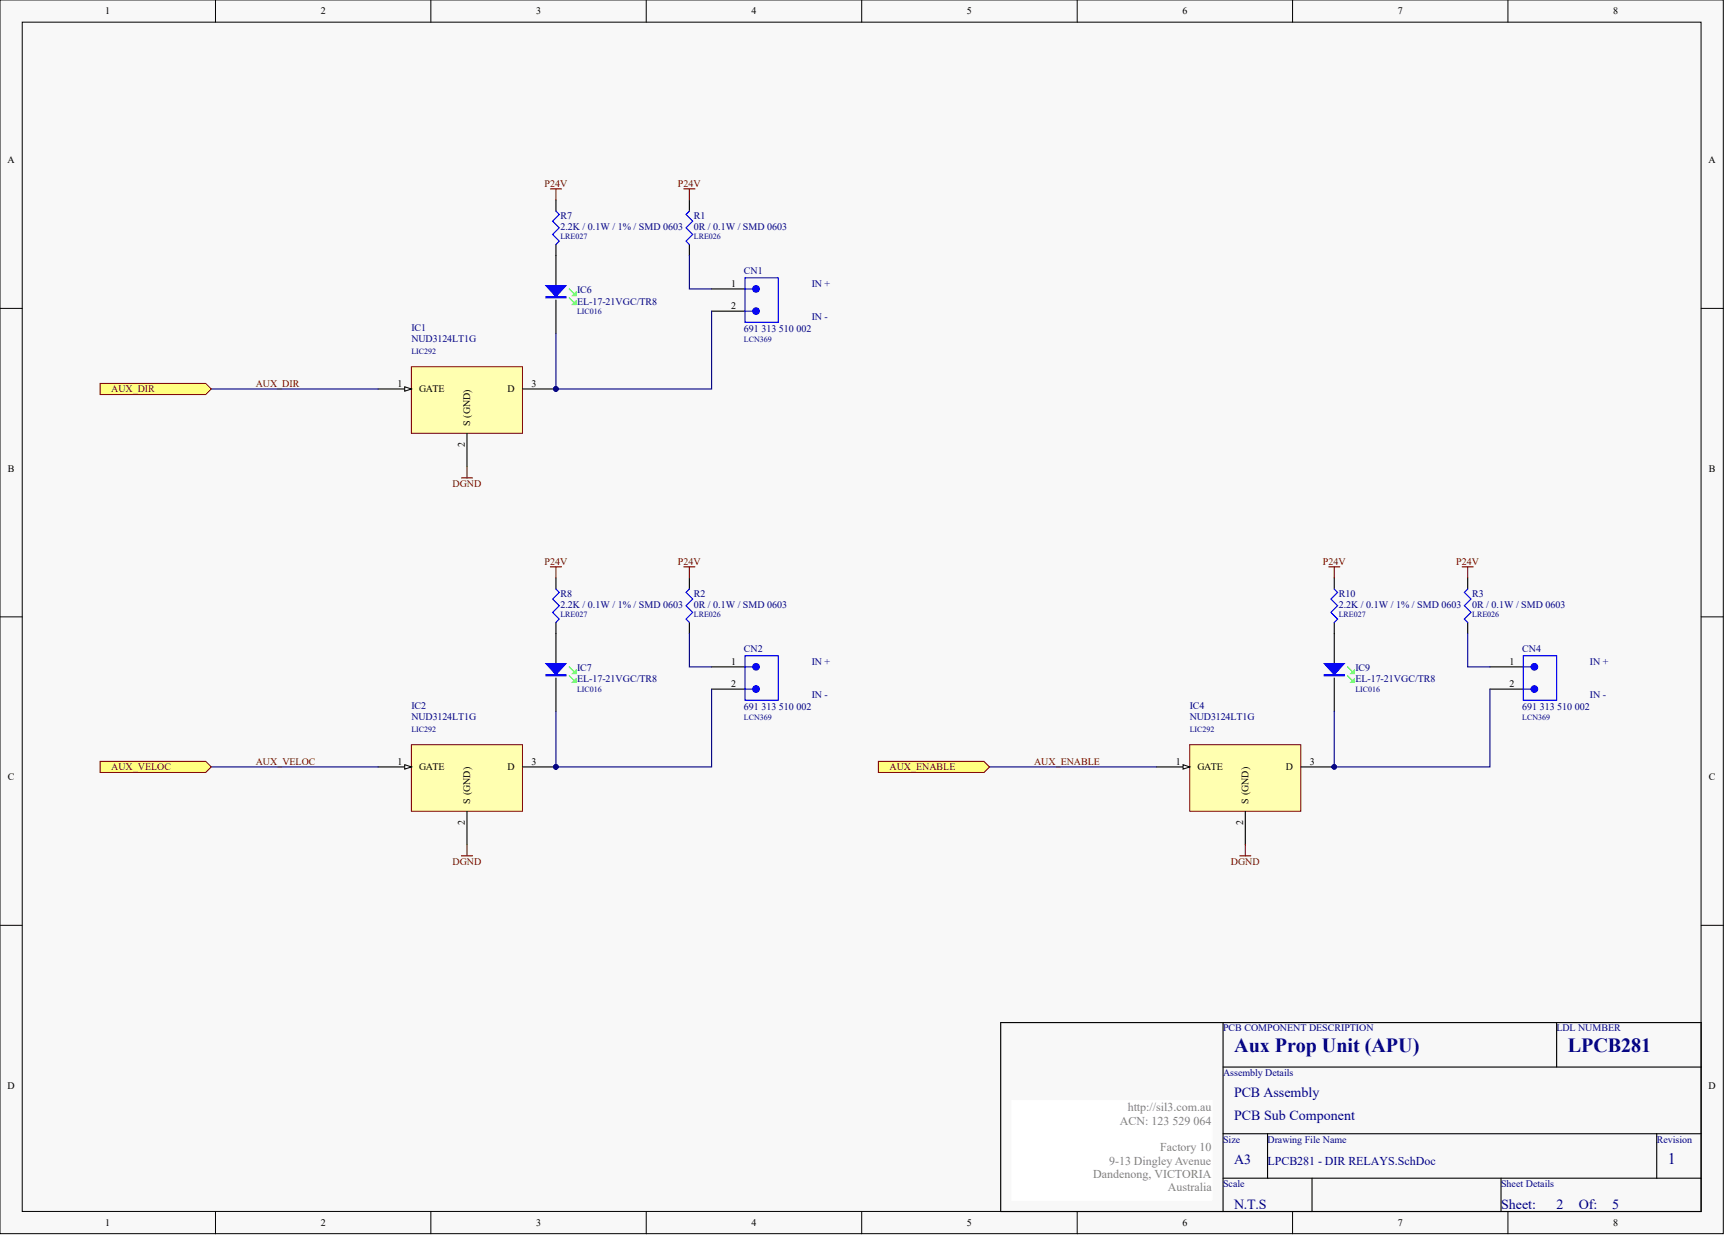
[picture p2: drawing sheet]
<svg xmlns="http://www.w3.org/2000/svg" width="328mm" height="235mm" viewBox="0 0 328 235" stroke-linecap="round" stroke-linejoin="round" font-family="sans-serif">
<defs><g id="words">
<g font-size="3.8" fill="#000080">
<text x="234.6" y="199.9">Aux Prop Unit (APU)</text>
<text x="298" y="199.9">LPCB281</text>
</g>
<text font-size="3" fill="#000080" x="317" y="221.2">1</text>
<g font-size="2.7" fill="#000080">
<text x="234.6" y="208.6">PCB Assembly</text>
<text x="234.6" y="212.8">PCB Sub Component</text>
<text x="234.6" y="221.3">A3</text>
<text x="234.6" y="229.7">N.T.S</text>
<text x="285.3" y="229.7">Sheet:</text>
<text x="295.9" y="229.7">2</text>
<text x="300.1" y="229.7">Of:</text>
<text x="306.5" y="229.7">5</text>
</g>
<g font-size="2.3" fill="#808080">
<text x="212.9" y="213.8">ACN: 123 529 064</text>
<text x="214.4" y="211.2">http://sil3.com.au</text>
<text x="210.8" y="221.4">9-13 Dingley Avenue</text>
<text x="220.5" y="218.8">Factory 10</text>
<text x="207.8" y="223.9">Dandenong, VICTORIA</text>
<text x="222" y="226.4">Australia</text>
</g>
<text font-size="2.3" fill="#000080" x="240.9" y="221.4">LPCB281 - DIR RELAYS.SchDoc</text>
<g font-size="1.9">
<text x="20" y="2.7">1</text>
<text x="61" y="2.7">2</text>
<text x="101.9" y="2.7">3</text>
<text x="142.9" y="2.7">4</text>
<text x="183.8" y="2.7">5</text>
<text x="224.7" y="2.7">6</text>
<text x="265.7" y="2.7">7</text>
<text x="306.6" y="2.7">8</text>
<text x="1.4" y="31">A</text>
<text x="324.8" y="31">A</text>
<text x="139" y="58.7">2</text>
<text x="139" y="54.5">1</text>
<text x="75.6" y="73.5">1</text>
<text x="79.7" y="74.6">GATE</text>
<text x="96.5" y="74.6">D</text>
<text x="101" y="73.5">3</text>
<text x="89.4" y="80.9" transform="rotate(-90 89.4 80.9)">S (GND)</text>
<text x="1.5" y="89.6">B</text>
<text x="88.3" y="85" transform="rotate(-90 88.3 85)">2</text>
<text x="324.8" y="89.6">B</text>
<text x="139" y="130.6">2</text>
<text x="139" y="126.3">1</text>
<text x="286.9" y="130.6">2</text>
<text x="286.9" y="126.3">1</text>
<text x="1.5" y="148.3">C</text>
<text x="75.6" y="145.4">1</text>
<text x="79.7" y="146.4">GATE</text>
<text x="96.5" y="146.4">D</text>
<text x="101" y="145.4">3</text>
<text x="223.5" y="145.4">1</text>
<text x="227.6" y="146.4">GATE</text>
<text x="244.4" y="146.4">D</text>
<text x="249" y="145.4">3</text>
<text x="324.8" y="148.3">C</text>
<text x="89.4" y="152.8" transform="rotate(-90 89.4 152.8)">S (GND)</text>
<text x="237.3" y="152.8" transform="rotate(-90 237.3 152.8)">S (GND)</text>
<text x="88.3" y="156.9" transform="rotate(-90 88.3 156.9)">2</text>
<text x="236.3" y="156.9" transform="rotate(-90 236.3 156.9)">2</text>
<text x="1.4" y="206.9">D</text>
<text x="324.8" y="206.9">D</text>
<text x="20" y="233.1">1</text>
<text x="61" y="233.1">2</text>
<text x="101.9" y="233.1">3</text>
<text x="142.9" y="233.1">4</text>
<text x="183.8" y="233.1">5</text>
<text x="224.7" y="233.1">6</text>
<text x="265.7" y="233.1">7</text>
<text x="306.6" y="233.1">8</text>
</g>
<g font-size="1.9" fill="#800000">
<text x="103.5" y="35.5">P24V</text>
<text x="128.9" y="35.5">P24V</text>
<text x="21.1" y="74.6">AUX_DIR</text>
<text x="48.6" y="73.5">AUX_DIR</text>
<text x="86" y="92.5">DGND</text>
<text x="103.5" y="107.3">P24V</text>
<text x="128.9" y="107.3">P24V</text>
<text x="251.4" y="107.3">P24V</text>
<text x="276.8" y="107.3">P24V</text>
<text x="21.1" y="146.4">AUX_VELOC</text>
<text x="48.6" y="145.4">AUX_VELOC</text>
<text x="169.1" y="146.4">AUX_ENABLE</text>
<text x="196.6" y="145.4">AUX_ENABLE</text>
<text x="86" y="164.4">DGND</text>
<text x="234" y="164.4">DGND</text>
</g>
<g font-size="1.9" fill="#000080">
<text x="106.5" y="41.6">R7</text>
<text x="131.9" y="41.6">R1</text>
<text x="106.5" y="43.7">2.2K / 0.1W / 1% / SMD 0603</text>
<text x="131.9" y="43.7">0R / 0.1W / SMD 0603</text>
<text x="141.4" y="52.2">CN1</text>
<text x="109.7" y="55.8">IC6</text>
<text x="109.7" y="57.9">EL-17-21VGC/TR8</text>
<text x="154.3" y="54.5">IN +</text>
<text x="78.2" y="63">IC1</text>
<text x="78.2" y="65.1">NUD3124LT1G</text>
<text x="141.4" y="63.2">691 313 510 002</text>
<text x="154.3" y="60.8">IN -</text>
<text x="106.5" y="113.5">R8</text>
<text x="131.9" y="113.5">R2</text>
<text x="254.5" y="113.5">R10</text>
<text x="279.8" y="113.5">R3</text>
<text x="106.5" y="115.6">2.2K / 0.1W / 1% / SMD 0603</text>
<text x="131.9" y="115.6">0R / 0.1W / SMD 0603</text>
<text x="254.5" y="115.6">2.2K / 0.1W / 1% / SMD 0603</text>
<text x="279.8" y="115.6">0R / 0.1W / SMD 0603</text>
<text x="141.4" y="124">CN2</text>
<text x="289.3" y="124">CN4</text>
<text x="109.7" y="127.6">IC7</text>
<text x="109.7" y="129.7">EL-17-21VGC/TR8</text>
<text x="154.3" y="126.3">IN +</text>
<text x="257.6" y="127.6">IC9</text>
<text x="257.6" y="129.7">EL-17-21VGC/TR8</text>
<text x="302.2" y="126.3">IN +</text>
<text x="78.2" y="134.8">IC2</text>
<text x="78.2" y="136.9">NUD3124LT1G</text>
<text x="141.4" y="135">691 313 510 002</text>
<text x="154.3" y="132.7">IN -</text>
<text x="226.1" y="134.8">IC4</text>
<text x="226.1" y="136.9">NUD3124LT1G</text>
<text x="289.3" y="135">691 313 510 002</text>
<text x="302.2" y="132.7">IN -</text>
<text x="232.5" y="196.1">PCB COMPONENT DESCRIPTION</text>
<text x="295.9" y="196.1">LDL NUMBER</text>
<text x="232.5" y="204.5">Assembly Details</text>
<text x="232.5" y="217.2">Size</text>
<text x="240.9" y="217.2">Drawing File Name</text>
<text x="314.9" y="217.2">Revision</text>
<text x="232.5" y="225.7">Scale</text>
<text x="285.3" y="225.7">Sheet Details</text>
</g>
<g font-size="1.5" fill="#000080">
<text x="106.5" y="45.5">LRE027</text>
<text x="131.9" y="45.5">LRE026</text>
<text x="109.7" y="59.7">LIC016</text>
<text x="141.4" y="64.9">LCN369</text>
<text x="78.2" y="67.3">LIC292</text>
<text x="106.5" y="117.3">LRE027</text>
<text x="131.9" y="117.3">LRE026</text>
<text x="254.5" y="117.3">LRE027</text>
<text x="279.8" y="117.3">LRE026</text>
<text x="109.7" y="131.5">LIC016</text>
<text x="257.6" y="131.5">LIC016</text>
<text x="141.4" y="136.8">LCN369</text>
<text x="289.3" y="136.8">LCN369</text>
<text x="78.2" y="139.1">LIC292</text>
<text x="226.1" y="139.1">LIC292</text>
</g>
</g></defs>
<g fill="#f8f8f8" stroke="#000" stroke-width=".19">
<path d="M0 0h327.6v234.5h-327.6z"/>
<path d="M4.2 4.2h319.1v226.1h-319.1z"/>
</g>
<g fill="none" stroke="#000" stroke-width=".19">
<path d="M41 0v4.2M81.9 0v4.2M122.8 0v4.2M163.8 0v4.2M204.8 0v4.2M245.7 0v4.2M286.6 0v4.2M0 58.6h4.2M323.4 58.6h4.2M0 117.3h4.2M323.4 117.3h4.2M0 175.9h4.2"/>
<path d="M323.4 175.9h4.2M41 230.3v4.2M81.9 230.3v4.2M122.8 230.3v4.2M163.8 230.3v4.2M204.8 230.3v4.2M245.7 230.3v4.2M286.6 230.3v4.2"/>
</g>
<g fill="none" stroke="#000" stroke-width=".21">
<path d="M131 38v2.1M131 46.5v2.1M135.3 59.2h6.3M135.3 54.9h6.3M190.2 194.4h133.2v35.9h-133.2zM232.5 194.4v35.9M295.9 194.4v8.4M232.5 202.8h90.9M232.5 215.5h90.9M240.9 215.5v8.5M314.9 215.5v8.5M232.5 224h90.9"/>
<path d="M249.4 224v6.3M285.3 224v6.3"/>
</g>
<path d="M192.3 209.2h38.1v19h-38.1z" fill="#fff" stroke="#fff" stroke-width=".19"/>
<path d="M131 40.1l-.6 .7 1.3 1.2-1.3 1.3 1.3 1.3-1.3 1.2 .6 .7M141.6 52.8h6.3v8.5h-6.3zM141.6 59.2h1.5M141.6 54.9h1.5" fill="none" stroke="#00f" stroke-width=".21"/>
<g fill="#00f" stroke="#00f" stroke-width=".21">
<circle cx="143.7" cy="59.1" r=".62"/>
<circle cx="143.7" cy="54.9" r=".62"/>
</g>
<path d="M131 48.6v6.3h4.3" fill="none" stroke="#000080" stroke-width=".21"/>
<path d="M130 35.9h2.1M131 35.9v2.1" fill="none" stroke="#800000" stroke-width=".21"/>
<path d="M78.2 69.7h21.1v12.7h-21.1z" fill="#ffffb0" stroke="#800000" stroke-width=".19"/>
<path d="M71.9 73.9h6.3M99.3 73.9h6.4M88.8 82.4v6.3" fill="none" stroke="#000" stroke-width=".21"/>
<circle cx="105.7" cy="73.9" r=".41" fill="#000080" stroke="#000080" stroke-width=".19"/>
<path d="M76.9 73.5l1.3 .4-1.3 .5z" fill="#f8f8f8" stroke="#000" stroke-width=".19"/>
<circle cx="105.7" cy="73.9" r=".41" fill="#000080" stroke="#000080" stroke-width=".19"/>
<path d="M105.7 38v2.1M105.7 46.5v8.4M105.7 57v6.4" fill="none" stroke="#000" stroke-width=".21"/>
<path d="M108.2 56.6l.9 .9M108.2 54.9l.9 .9" fill="none" stroke="#0f0" stroke-width=".21"/>
<g fill="#00f" stroke="#00f" stroke-width=".21">
<path d="M103.8 54.3h3.8l-1.9 2.1z"/>
<path d="M103.8 56.4h3.8v.2h-3.8z" fill-rule="evenodd"/>
</g>
<g fill="#0f0" stroke="#0f0" stroke-width=".21">
<path d="M108.8 57.9l.7-.7v.7z"/>
<path d="M108.8 56.2l.7-.6v.6z"/>
</g>
<path d="M105.7 40.1l.6 .7-1.3 1.2 1.3 1.3-1.3 1.3 1.3 1.2-.6 .7" fill="none" stroke="#00f" stroke-width=".21"/>
<path d="M104.6 35.9h2.1M105.7 35.9v2.1" fill="none" stroke="#800000" stroke-width=".21"/>
<path d="M40.2 73.9h31.7" fill="none" stroke="#000080" stroke-width=".21"/>
<path d="M19 72.9h20.1l1.1 1-1.1 1.1h-20.1z" fill-rule="evenodd" fill="#ffff80" stroke="#800000" stroke-width=".19"/>
<path d="M135.3 59.2v14.7h-29.6v-10.5M131 120.4v6.4h4.3" fill="none" stroke="#000080" stroke-width=".21"/>
<circle cx="105.7" cy="73.9" r=".41" fill="#000080" stroke="#000080" stroke-width=".19"/>
<path d="M87.7 90.8h2.1M88.8 88.7v2.1M130 107.8h2.1M131 107.8v2.1" fill="none" stroke="#800000" stroke-width=".21"/>
<path d="M131 109.9v2.1M131 118.3v2.1M135.3 131h6.3M135.3 126.8h6.3" fill="none" stroke="#000" stroke-width=".21"/>
<path d="M131 112l-.6 .6 1.3 1.3-1.3 1.2 1.3 1.3-1.3 1.3 .6 .6M141.6 124.7h6.3v8.4h-6.3zM141.6 131h1.5M141.6 126.8h1.5" fill="none" stroke="#00f" stroke-width=".21"/>
<g fill="#00f" stroke="#00f" stroke-width=".21">
<circle cx="143.7" cy="131" r=".62"/>
<circle cx="143.7" cy="126.8" r=".62"/>
</g>
<path d="M78.2 141.6h21.1v12.6h-21.1z" fill="#ffffb0" stroke="#800000" stroke-width=".19"/>
<path d="M71.9 145.8h6.3M88.8 154.2v6.4M99.3 145.8h6.4" fill="none" stroke="#000" stroke-width=".21"/>
<circle cx="105.7" cy="145.8" r=".41" fill="#000080" stroke="#000080" stroke-width=".19"/>
<path d="M76.9 145.4l1.3 .4-1.3 .4z" fill="#f8f8f8" stroke="#000" stroke-width=".19"/>
<circle cx="105.7" cy="145.8" r=".41" fill="#000080" stroke="#000080" stroke-width=".19"/>
<path d="M105.7 109.9v2.1M105.7 118.3v8.5M105.7 128.9v6.3" fill="none" stroke="#000" stroke-width=".21"/>
<path d="M108.2 128.5l.9 .8M108.2 126.8l.9 .8" fill="none" stroke="#0f0" stroke-width=".21"/>
<g fill="#00f" stroke="#00f" stroke-width=".21">
<path d="M103.8 126.1h3.8l-1.9 2.1z"/>
<path d="M103.8 128.2h3.8v.3h-3.8z" fill-rule="evenodd"/>
</g>
<g fill="#0f0" stroke="#0f0" stroke-width=".21">
<path d="M108.8 129.7l.7-.6v.6z"/>
<path d="M108.8 128l.7-.6v.6z"/>
</g>
<path d="M105.7 112l.6 .6-1.3 1.3 1.3 1.2-1.3 1.3 1.3 1.3-.6 .6" fill="none" stroke="#00f" stroke-width=".21"/>
<path d="M104.6 107.8h2.1M105.7 107.8v2.1" fill="none" stroke="#800000" stroke-width=".21"/>
<path d="M40.2 145.8h31.7" fill="none" stroke="#000080" stroke-width=".21"/>
<path d="M19 144.7h20.1l1.1 1.1-1.1 1h-20.1z" fill-rule="evenodd" fill="#ffff80" stroke="#800000" stroke-width=".19"/>
<path d="M277.9 107.8h2.1M279 107.8v2.1M87.7 162.7h2.1M88.8 160.6v2.1" fill="none" stroke="#800000" stroke-width=".21"/>
<path d="M279 109.9v2.1M279 118.3v2.1M283.2 131h6.3M283.2 126.8h6.3" fill="none" stroke="#000" stroke-width=".21"/>
<path d="M279 112l-.7 .6 1.3 1.3-1.3 1.2 1.3 1.3-1.3 1.3 .7 .6M289.5 124.7h6.4v8.4h-6.4zM289.5 131h1.5M289.5 126.8h1.5" fill="none" stroke="#00f" stroke-width=".21"/>
<g fill="#00f" stroke="#00f" stroke-width=".21">
<circle cx="291.7" cy="131" r=".62"/>
<circle cx="291.7" cy="126.8" r=".62"/>
</g>
<path d="M279 120.4v6.4h4.2" fill="none" stroke="#000080" stroke-width=".21"/>
<path d="M226.1 141.6h21.2v12.6h-21.2z" fill="#ffffb0" stroke="#800000" stroke-width=".19"/>
<path d="M219.8 145.8h6.3M236.7 154.2v6.4M247.3 145.8h6.3" fill="none" stroke="#000" stroke-width=".21"/>
<circle cx="253.6" cy="145.8" r=".41" fill="#000080" stroke="#000080" stroke-width=".19"/>
<path d="M224.9 145.4l1.2 .4-1.2 .4z" fill="#f8f8f8" stroke="#000" stroke-width=".19"/>
<circle cx="253.6" cy="145.8" r=".41" fill="#000080" stroke="#000080" stroke-width=".19"/>
<path d="M253.6 109.9v2.1M253.6 118.3v8.5M253.6 128.9v6.3" fill="none" stroke="#000" stroke-width=".21"/>
<path d="M256.2 128.5l.8 .8M256.2 126.8l.8 .8" fill="none" stroke="#0f0" stroke-width=".21"/>
<g fill="#00f" stroke="#00f" stroke-width=".21">
<path d="M251.7 126.1h3.8l-1.9 2.1z"/>
<path d="M251.7 128.2h3.8v.3h-3.8z" fill-rule="evenodd"/>
</g>
<g fill="#0f0" stroke="#0f0" stroke-width=".21">
<path d="M256.8 129.7l.6-.6v.6z"/>
<path d="M256.8 128l.6-.6v.6z"/>
</g>
<path d="M253.6 112l.7 .6-1.3 1.3 1.3 1.2-1.3 1.3 1.3 1.3-.7 .6" fill="none" stroke="#00f" stroke-width=".21"/>
<path d="M252.6 107.8h2.1M253.6 107.8v2.1" fill="none" stroke="#800000" stroke-width=".21"/>
<path d="M188.1 145.8h31.7" fill="none" stroke="#000080" stroke-width=".21"/>
<path d="M167 144.7h20l1.1 1.1-1.1 1h-20z" fill-rule="evenodd" fill="#ffff80" stroke="#800000" stroke-width=".19"/>
<path d="M135.3 131v14.8h-29.6v-10.6M283.2 131v14.8h-29.6v-10.6" fill="none" stroke="#000080" stroke-width=".21"/>
<g fill="#000080" stroke="#000080" stroke-width=".19">
<circle cx="253.6" cy="145.8" r=".41"/>
<circle cx="105.7" cy="145.8" r=".41"/>
</g>
<path d="M235.7 162.7h2.1M236.7 160.6v2.1" fill="none" stroke="#800000" stroke-width=".21"/>
<use href="#words"/>
</svg>
